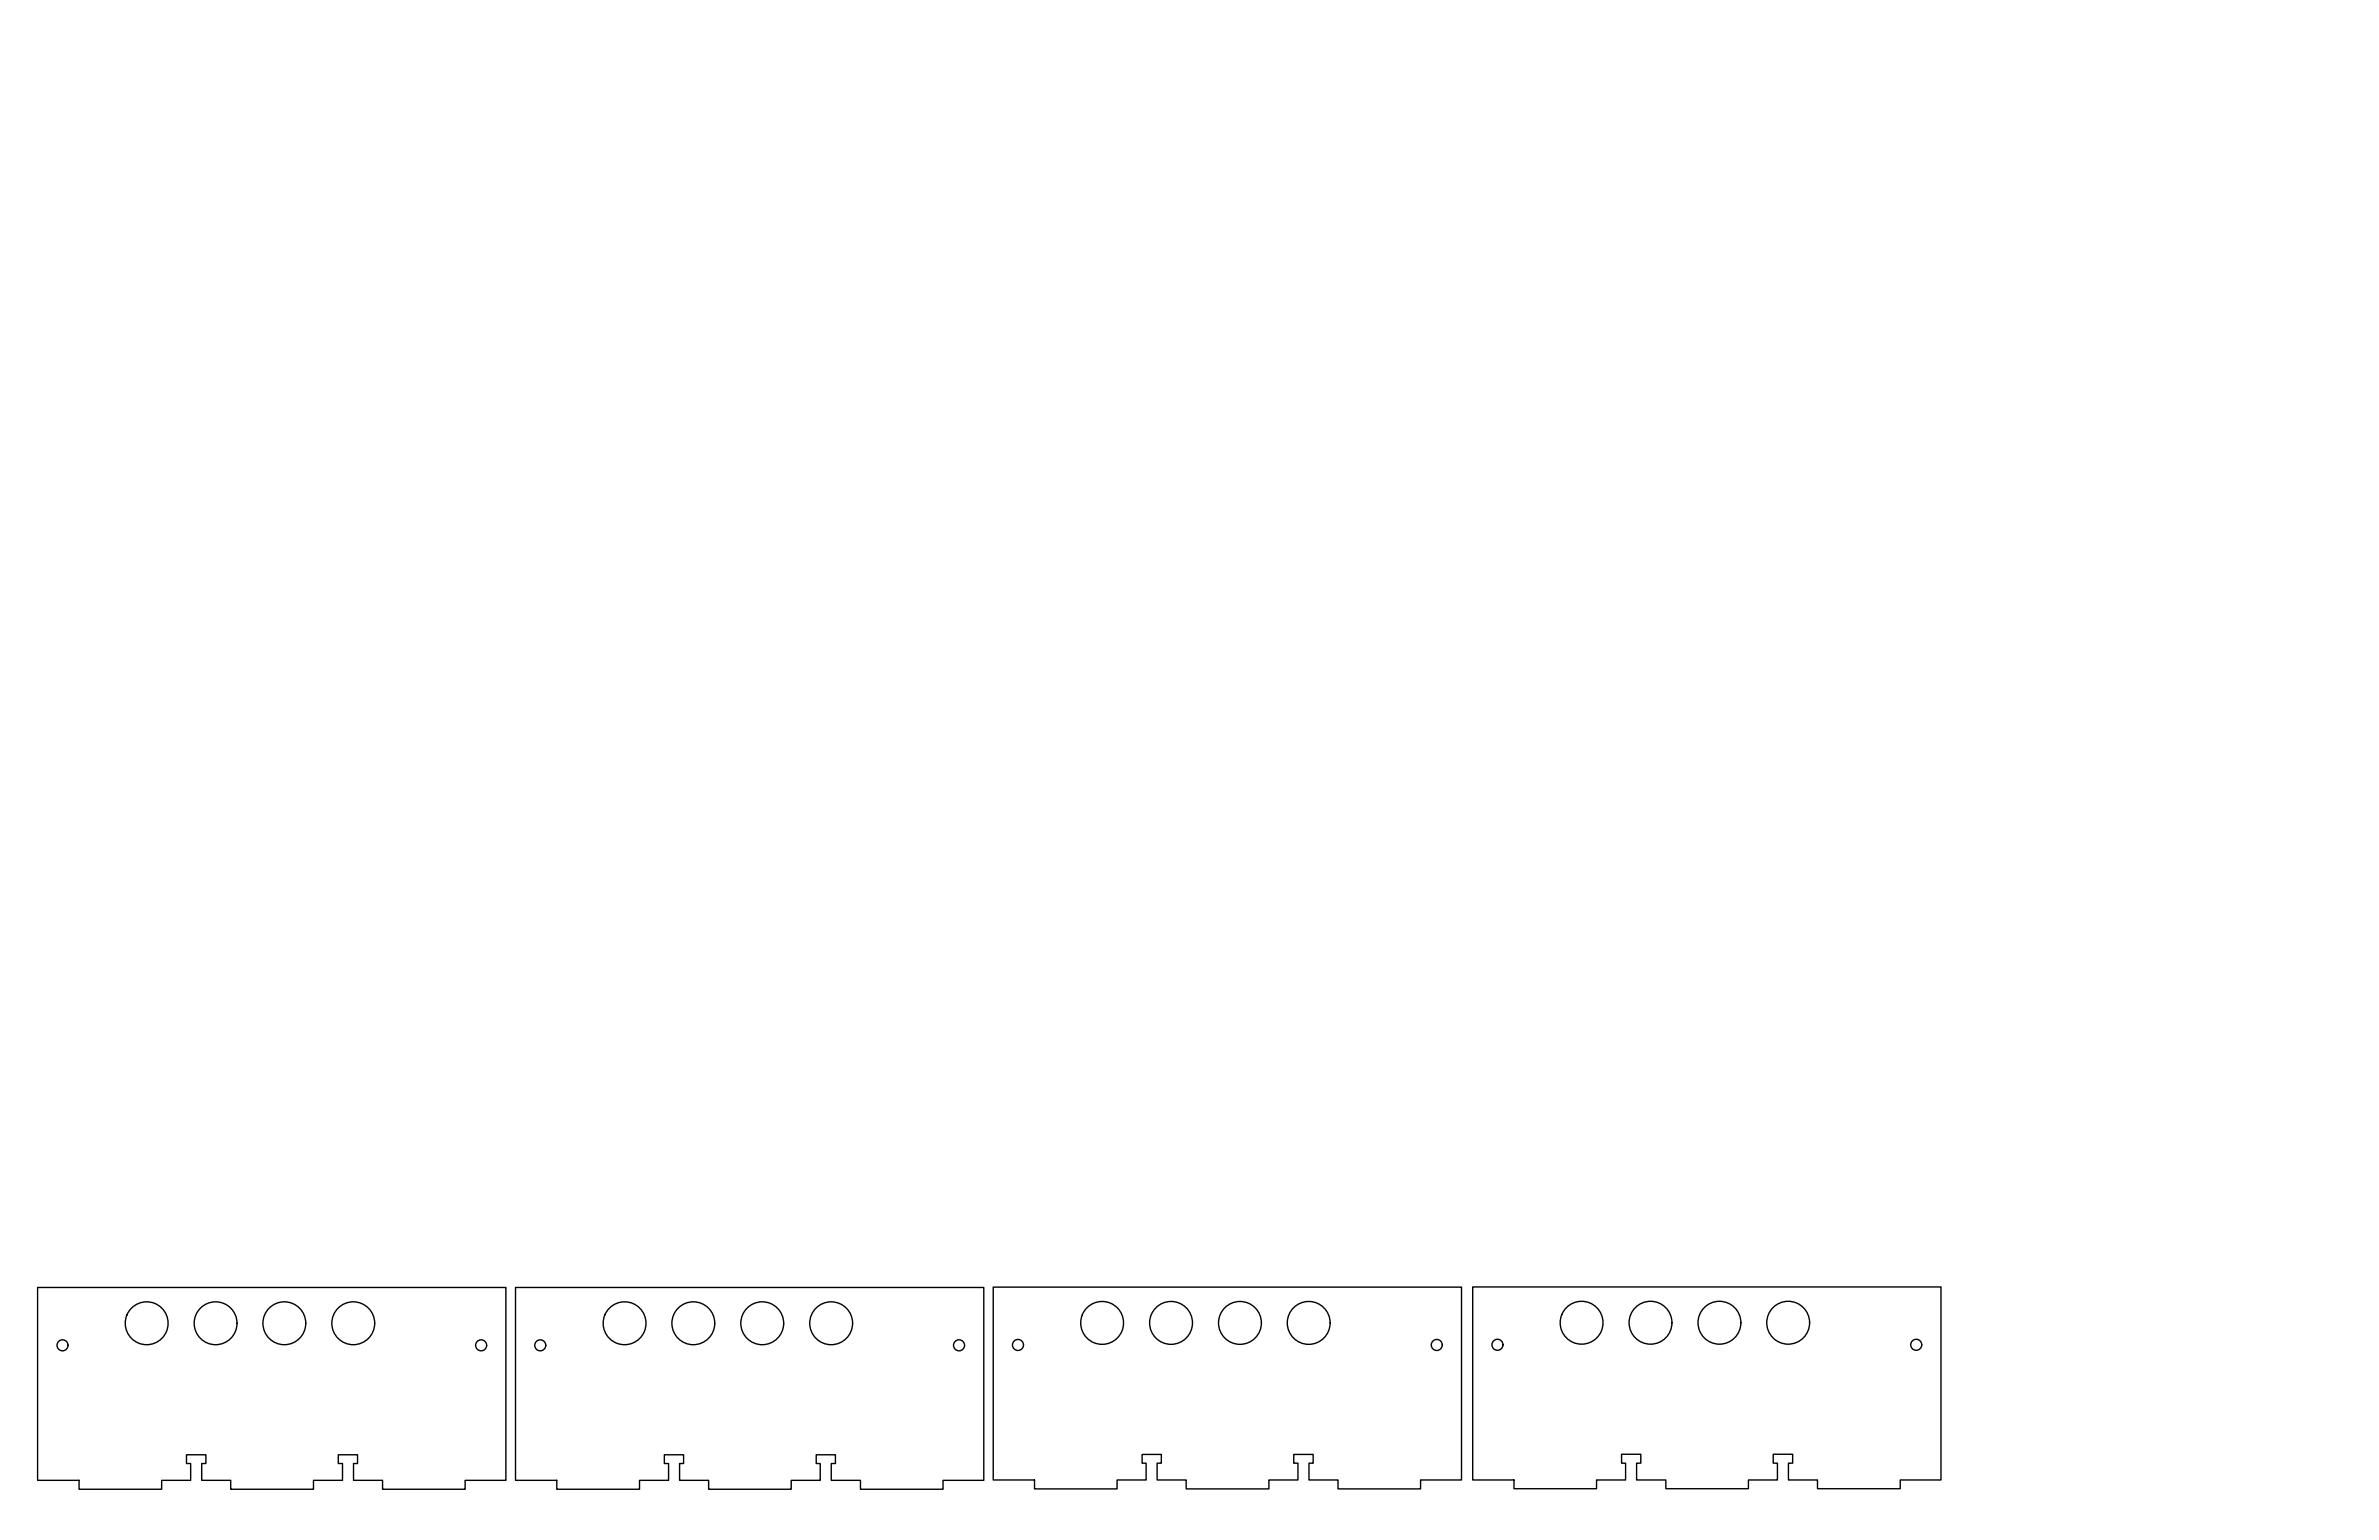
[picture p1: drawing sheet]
<svg xmlns="http://www.w3.org/2000/svg" width="864mm" height="559mm" viewBox="0 0 864 559" stroke-linecap="round" stroke-linejoin="round" font-family="sans-serif">
<!-- layer: Visible (ANSI) -->
<g fill="none" stroke="#000" stroke-width=".51">
<path d="M13.7 467.2h169.9v69.9h-14.8v3.3h-29.9v-3.3h-10.6v-6h1.5v-3.2h-7v3.2h1.5v6h-10.5v3.3h-30v-3.3h-10.6v-6h1.5v-3.2h-7v3.2h1.5v6h-10.5v3.3h-30v-3.3h-15zM187.1 467.2h170v69.9h-14.8v3.3h-29.9v-3.3h-10.6v-6h1.5v-3.2h-7v3.2h1.5v6h-10.6v3.3h-30v-3.3h-10.5v-6h1.5v-3.2h-7v3.2h1.5v6h-10.5v3.3h-30.1v-3.3h-15zM360.6 467h169.9v70h-14.8v3.3h-30v-3.3h-10.5v-6.1h1.5v-3.2h-7.1v3.2h1.6v6.1h-10.6v3.3h-30v-3.3h-10.5v-6.1h1.5v-3.2h-7v3.2h1.5v6.1h-10.6v3.3h-30v-3.3h-14.9zM534.6 467h170v70h-14.8v3.2h-30v-3.2h-10.6v-6.1h1.5v-3.2h-7v3.2h1.5v6.1h-10.5v3.2h-30v-3.2h-10.6v-6.1h1.5v-3.2h-7v3.2h1.5v6.1h-10.5v3.2h-30v-3.2h-15z"/>
<circle cx="574.1" cy="480" r="7.8"/>
<circle cx="599.2" cy="480" r="7.8"/>
<circle cx="624.2" cy="480" r="7.8"/>
<circle cx="649.1" cy="480" r="7.8"/>
<circle cx="22.7" cy="488.2" r="2"/>
<circle cx="53.2" cy="480.2" r="7.8"/>
<circle cx="78.3" cy="480.2" r="7.8"/>
<circle cx="103.2" cy="480.2" r="7.8"/>
<circle cx="128.2" cy="480.2" r="7.8"/>
<circle cx="174.7" cy="488.2" r="2"/>
<circle cx="196.1" cy="488.2" r="2"/>
<circle cx="226.7" cy="480.2" r="7.8"/>
<circle cx="251.7" cy="480.2" r="7.8"/>
<circle cx="276.7" cy="480.2" r="7.8"/>
<circle cx="301.7" cy="480.2" r="7.8"/>
<circle cx="348.1" cy="488.2" r="2"/>
<circle cx="369.5" cy="488" r="2"/>
<circle cx="400.1" cy="480" r="7.8"/>
<circle cx="425.1" cy="480" r="7.8"/>
<circle cx="450.1" cy="480" r="7.8"/>
<circle cx="475.1" cy="480" r="7.8"/>
<circle cx="521.6" cy="488" r="2"/>
<circle cx="543.6" cy="488" r="2"/>
<circle cx="695.6" cy="488" r="2"/>
</g>
</svg>
